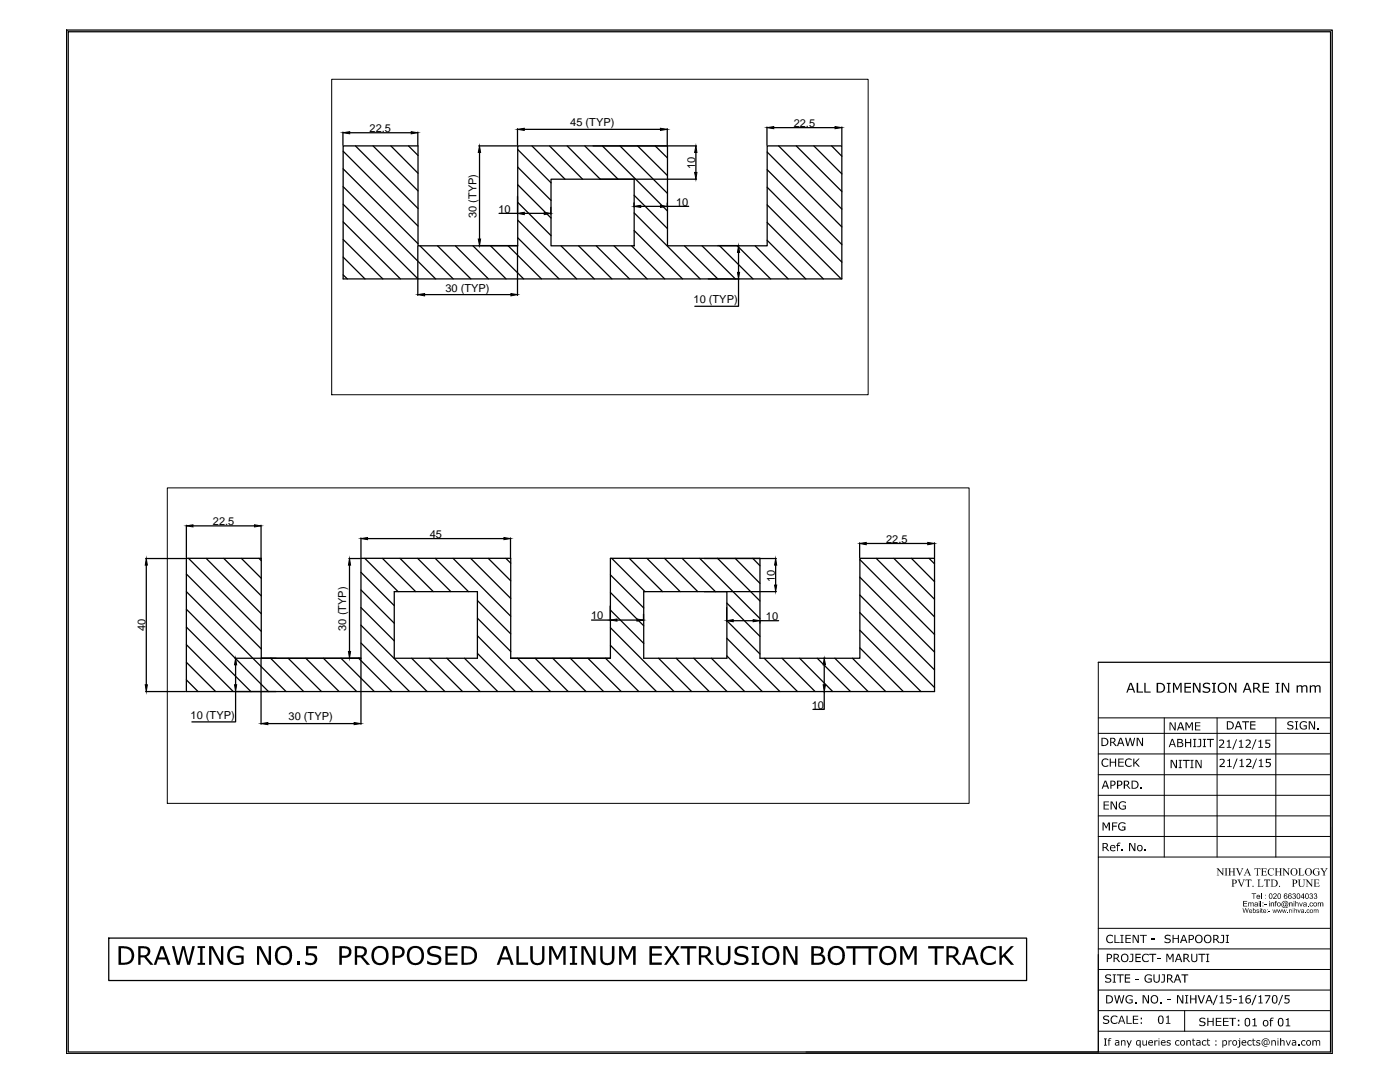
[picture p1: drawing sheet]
<svg xmlns="http://www.w3.org/2000/svg" width="279mm" height="216mm" viewBox="0 0 279 216" stroke-linecap="round" stroke-linejoin="round" font-family="sans-serif">
<defs><g id="words">
<g font-size="2.2">
<text x="73.8" y="26.3">22.5</text>
<text x="113.8" y="25.2">45 (TYP)</text>
<text x="158.4" y="25.3">22.5</text>
<text x="138.7" y="33.7" transform="rotate(-90 138.7 33.7)">10</text>
<text x="134.9" y="41">10</text>
<text x="95.1" y="43.5" transform="rotate(-90 95.1 43.5)">30 (TYP)</text>
<text x="99.5" y="42.4">10</text>
<text x="88.9" y="58.2">30 (TYP)</text>
<text x="138.4" y="60.5">10 (TYP)</text>
<text x="42.5" y="104.8">22.5</text>
<text x="85.8" y="107.3">45</text>
<text x="176.9" y="108.3">22.5</text>
<text x="154.6" y="116.1" transform="rotate(-90 154.6 116.1)">10</text>
<text x="29" y="125.9" transform="rotate(-90 29 125.9)">40</text>
<text x="69.1" y="125.8" transform="rotate(-90 69.1 125.8)">30 (TYP)</text>
<text x="118" y="123.6">10</text>
<text x="152.9" y="123.7">10</text>
<text x="38" y="143.4">10 (TYP)</text>
<text x="57.6" y="143.7">30 (TYP)</text>
<text x="162" y="141.4">10</text>
</g>
</g></defs>
<!-- layer: 0 -->
<g fill="none" stroke="#000" stroke-width=".25">
<path d="M13.3 6h252.6v204.3h-252.6zM13.6 6.3h251.9v203.6h-251.9zM68.4 26.4v2.6M68.5 29.1h14.9v20h19.9v-20h29.9v20h19.9v-20h14.9v26.6h-99.5zM68.5 37.2l18.4 18.5M68.5 33.7l14.9 14.9M68.5 30.2l14.9 14.9M69.8 26.5h12.3M70.9 29.1l12.5 12.5M74.5 29.1l8.9 9M78 29.1l5.4 5.5M81.5 29.1l1.9 1.9"/>
<path d="M83.4 26.4v2.6M95.5 29.1h7.7M95.7 30.4v17.3M103.3 25.7v3.3M103.3 39.2v3.5M103.3 36.9l6.7 6.6M103.3 33.3l6.7 6.7M103.3 29.8l6.7 6.7M104.6 25.8h27.2M106.2 29.1l6.6 6.7M109.7 29.1l6.6 6.7M110 35.8h16.6v13.3h-16.6z"/>
<path d="M113.2 29.1l6.6 6.7M116.7 29.1l6.6 6.7M118.3 29.1h20.7M119.7 35.8h19.3M120.2 29.1l13 13M123.7 29.1l9.5 9.5M126.6 39l6.6 6.6M127.2 29.1l6 5.9M130.8 29.1l2.4 2.4M133.2 25.7v3.3M138.9 30.4v4M153.1 25.3v3.7"/>
<path d="M153.1 37.4l14.9 14.9M153.1 33.9l14.9 14.9M153.1 30.3l14.9 15M154.4 25.5h12.3M155.4 29.1l12.6 12.6M158.9 29.1l9.1 9.1M162.4 29.1l5.6 5.6M166 29.1l2 2.1M168 25.3v3.7M68.5 54.8l.8 .9M68.5 51.3l4.3 4.4M68.5 47.8l7.9 7.9"/>
<path d="M68.5 44.3l11.4 11.4M68.5 40.8l14.9 14.9M83.4 49.1v9.9M83.8 49.1l6.7 6.6M84.7 58.8h17.3M87.3 49.1l6.7 6.6M90.9 49.1l6.6 6.6M94.4 49.1l6.6 6.6M95.5 49h7.7M97.9 49.1l6.6 6.6M99.6 42.6h3.7M101.4 49.1l6.7 6.6"/>
<path d="M103.3 49.1v9.9M103.3 47.4l8.3 8.3M103.3 43.9l11.8 11.8M103.3 40.4l6.7 6.6M104.6 42.6h4M109.9 41.4v1.3M112 49.1l6.6 6.6M115.5 49.1l6.6 6.6M119 49.1l6.6 6.6M122.5 49.1l6.6 6.6M126.1 49.1l6.6 6.6M126.5 40.5v.8"/>
<path d="M126.6 46l9.6 9.7M126.6 42.5l13.1 13.2M127.9 41.2h3.9M133.2 40.5v.8M133.2 41.2h4.2M136.6 49.1l6.6 6.6M140.1 49.1l6.7 6.6M143.2 49h4.3M143.6 49.1l6.7 6.6M147.1 49.1l6.7 6.6M147.4 55.7v5.4h-8.7M147.4 50.4v3.9"/>
<path d="M150.7 49.1l6.6 6.6M153.1 47.9l7.7 7.8M153.1 44.4l11.2 11.3M153.1 40.9l14.8 14.8M29.1 111.4h7.9M29.2 112.8v23.8M37.2 118.1l19.9 19.9M37.2 114.5l14.9 15M37.2 104.8v6.5M37.6 111.4l14.5 14.6M38.5 104.9h12.3M41.1 111.4l11 11.1"/>
<path d="M44.6 111.4l7.5 7.5M48.2 111.4l3.9 4M51.7 111.4l.4 .5M52.1 104.8v6.5M69.6 111.4h2.3M69.8 112.8v17.2M72 117.7l6.7 6.7M72 114.2l6.7 6.6M72 107.3v4M72.8 111.4l6.6 6.7M73.3 107.5h27.3M76.3 111.4l6.7 6.7"/>
<path d="M78.7 118.1h16.6v13.2h-16.6zM79.8 111.4l6.7 6.7M83.3 111.4l6.7 6.7M86.9 111.4l6.6 6.7M90.4 111.4l11.5 11.6M93.9 111.4l8 8M95.3 119.8l6.6 6.7M97.4 111.4l4.5 4.5M101 111.4l.9 1M101.9 107.3v4M121.8 118.2l6.7 6.7M121.8 114.7l6.7 6.6"/>
<path d="M122.1 111.4l6.6 6.7M125.6 111.4l6.6 6.7M129.1 111.4l6.6 6.7M132.6 111.4l6.7 6.7M136.1 111.4l6.7 6.7M139.6 111.4l12.1 12M140.6 111.4h14.3M143.2 111.4l8.5 8.5M145.1 118.1v13.2h-16.6v-13.2h26.4M146.7 111.4l5 5M150.2 111.4l1.5 1.5M154.8 112.8v3.9"/>
<path d="M171.6 108.3v3M171.6 118.7l14.9 15M171.6 115.2l14.9 14.9M171.6 111.7l14.9 14.9M172.9 108.4h12.3M174.9 111.4l11.6 11.7M178.4 111.4l8.1 8.2M181.9 111.4l4.6 4.7M185.4 111.4l1.1 1.1M186.5 108.3v3M29.1 138h7.9M37.2 135.7l2.3 2.3"/>
<path d="M37.2 132.2l5.8 5.8M37.2 128.6l9.4 9.4M37.2 125.1l12.9 12.9M37.2 121.6l16.4 16.4M46.9 131.3h25.1M47 138v6h-8.7M47 132.7v3.9M52.1 131.5v13M54 131.3l6.6 6.7M57.5 131.3l6.7 6.7M61 131.3l6.7 6.7M64.5 131.3l6.7 6.7"/>
<path d="M68.1 131.3l6.6 6.7M71.6 131.3l6.6 6.7M72 131.3h-19.9v-19.9h-14.9v26.6h149.3v-26.6h-14.9v19.9h-19.9v-19.9h-29.9v19.9h-19.9M72 128.3l9.7 9.7M72 124.7l13.2 13.3M72 121.2l6.7 6.7M72 131.3v-19.9h29.9v19.9M72 131.5v13M82.2 131.3l6.6 6.7M85.7 131.3l6.6 6.7M89.2 131.3l6.6 6.7M92.7 131.3l6.6 6.7"/>
<path d="M95.3 130.4l7.6 7.6M95.3 126.9l11.1 11.1M95.3 123.3l6.6 6.7M101.9 131.3h19.9M103.3 131.3l6.6 6.7M106.8 131.3l6.6 6.7M110.3 131.3l6.7 6.7M113.8 131.3l6.7 6.7M117.3 131.3l6.7 6.7M118.1 123.7h3.7M120.8 131.3l6.7 6.7M121.8 120.9v3"/>
<path d="M121.8 128.8l9.2 9.2M121.8 125.3l12.7 12.7M121.8 121.7l6.7 6.7M123.1 123.7h4M128.4 122.5v1.4M131.4 131.3l6.6 6.7M134.9 131.3l6.6 6.7M138.5 131.3l6.6 6.7M142 131.3l6.6 6.7M145.1 130.9l7 7.1M145.1 127.4l10.5 10.6M145.1 123.9l6.6 6.6"/>
<path d="M145.1 120.3l6.6 6.7M146.3 123.9h4M151.7 123.9h3.7M152.5 131.3l6.7 6.7M156.1 131.3l6.6 6.7M159.6 131.3l6.6 6.7M163.1 131.3l6.6 6.7M164.4 131.3h.3M164.5 138v3.5h-2.3M164.5 132.7v3.9M166.6 131.3l6.7 6.7M170.1 131.3l6.7 6.7"/>
<path d="M171.6 129.3l8.7 8.7M171.6 125.8l12.2 12.2M171.6 122.2l14.9 15M219.2 132.2h46.3M53.5 144.4h17.2M21.7 187.2h183.2v8.5h-183.2z"/>
</g>
<g fill="none" stroke="#000" stroke-width=".2">
<path d="M66.2 15.8h107.1v63h-107.1zM33.4 97.4h160v62.9h-160zM219.2 132.2v38.8M219.2 158.7h46.3M219.2 154.6h46.3M219.2 150.4h46.3M219.2 146.3h46.3M219.2 143.2h46.3M232.4 143.2v27.8M242.9 143.2v27.8M254.6 143.2v27.8M219.2 162.8h46.3"/>
<path d="M219.2 166.9h46.3M265.5 171h-46.3v38.9M265.5 164.9v45M219.2 197.6h46.3M219.2 193.4h46.3M219.2 189.3h46.3M219.2 185.2h46.3M219.2 190.4v19.5M160.9 209.9h58.3M219.2 201.7h46.3M219.2 205.8h46.3M236.4 201.7v4.1"/>
</g>
<g fill="#000">
<path d="M226.9 136.3h.2v1.7h1v.2h-1.2zM228.4 136.3h.2v1.7h1v.2h-1.2zM232.9 136.3h.7v.2h-.2v1.5h.2v.2h-.7v-.2h.2v-1.5h-.2zM234.1 136.3h.3l.6 1.1 .5-1.1h.3v1.9h-.2v-1.7l-.6 1.2h-.1l-.6-1.2v1.7h-.2zM236.4 136.3h1.3v.2h-1.1v.5h1.1v.3h-1.1v.7h1.1v.2h-1.3zM238.1 136.3h.4l.8 1.6v-1.6h.3v1.9h-.3l-1-1.7v1.7h-.2zM240.2 136.4l.4-.2 .9 .1v.4l-.6-.3-.4 .1a.3 .3 0 0 0-.2 .4 .3 .3 0 0 0 .4 .2l.8 .2v.7l-.4 .2-1.1-.1v-.3l.6 .2h.4a.34 .34 0 0 0 .3-.5 .34 .34 0 0 0-.5-.1l-.4-.1a.52 .52 0 0 1-.2-.9zM241.9 136.3h.8v.2h-.3v1.5h.3v.2h-.8v-.2h.2v-1.5h-.2zM245.3 136.3h.3l.9 1.6v-1.6h.2v1.9h-.2l-1-1.7v1.7h-.2zM252 136.3h1.3v.2h-1v.5h1v.3h-1v.7h1v.2h-1.3zM254.6 136.3h.7v.2h-.2v1.5h.2v.2h-.7v-.2h.2v-1.5h-.2zM255.8 136.3h.4l.9 1.6v-1.6h.2v1.9h-.3l-.9-1.7v1.7h-.3z"/>
<path d="M258.8 136.8h.2l.1 .1 .2-.2h.4a.34 .34 0 0 0 .6 0h.4l.2 .2v1.3h-.2v-.8a.36 .36 0 0 0-.3-.5 .36 .36 0 0 0-.4 .4v.9h-.3v-.8a.37 .37 0 0 0-.2-.5 .37 .37 0 0 0-.5 .2v1.1h-.2zM261.4 136.8h.2l.1 .1 .6-.2 .2 .2 .4-.2 .5 .1 .2 .2v1.2h-.3v-.8a.38 .38 0 0 0-.2-.5 .38 .38 0 0 0-.5 .2v1.1h-.2v-.9a.39 .39 0 0 0-.3-.4 .39 .39 0 0 0-.5 .2v1.1h-.2zM220 151.5l.5-.2 .7 .2v.3l-.4-.3h-.4l-.4 .6 .3 .7 .4 .1 .5-.3v.3l-.8 .1-.5-.3-.1-.7zM221.5 151.4h.2v.6h.8v-.6h.2v1.6h-.2v-.8h-.8v.8h-.2zM223.2 151.4h1.1v.1h-.9v.5h.9v.2h-.9v.6h.9v.2h-1.1zM224.6 151.7l.5-.4 .7 .2v.3l-.5-.3-.3 .1-.3 .4v.4l.3 .4 .4 .1 .4-.3v.3l-.7 .1-.4-.1-.2-.7zM224.5 147.2h.3l.3 1.4 .4-1.4h.2l.3 1.4 .3-1.4h.3l-.5 1.7h-.2l-.4-1.4-.3 1.4h-.3zM226.2 151.4h.2v.8l.8-.8h.2l-.7 .7 .8 .9h-.3l-.6-.7-.2 .1v.6h-.2zM227.7 157.1h.2v.3h-.2zM226.9 147.2h.3l.7 1.3v-1.3h.2v1.7h-.2l-.8-1.5v1.5h-.2zM233.4 144.1h.3l.7 1.3v-1.3h.2v1.6h-.2l-.8-1.4v1.4h-.2zM233.6 151.6h.4l.7 1.4v-1.4h.2v1.7h-.3l-.8-1.5v1.5h-.2z"/>
<path d="M235.2 151.6h.7v.2h-.2v1.3h.2v.2h-.7v-.2h.2v-1.3h-.2zM236 151.6h1.4v.2h-.6v1.5h-.2v-1.5h-.6zM236.5 147.4h.2v.7h.8v-.7h.2v1.7h-.2v-.8h-.8v.8h-.2zM236.6 144.1h.3l.4 .9 .5-.9h.3v1.6h-.2v-1.4l-.5 1h-.1l-.5-1v1.4h-.2zM237.6 151.6h.6v.2h-.2v1.3h.2v.2h-.6v-.2h.2v-1.3h-.2zM238.1 147.4h.6v.2h-.2v1.3h.2v.2h-.6v-.2h.2v-1.3h-.2zM238.5 144.1h1.1v.2h-.9v.5h.9v.1h-.9v.7h.9v.1h-1.1zM239.2 147.4h.5v1.4l-.2 .3h-.5v-.2a.3 .3 0 0 0 .4 0 .3 .3 0 0 0 .1-.3v-1h-.3zM238.6 151.6h.3l.7 1.4v-1.4h.2v1.7h-.2l-.8-1.5v1.5h-.2zM240.1 147.4h.6v.2h-.2v1.3h.2v.2h-.6v-.2h.2v-1.3h-.2zM240.9 147.4h1.4v.2h-.6v1.5h-.2v-1.5h-.6zM243.3 147.6h.7l.3 .2-.1 .5-.7 .7h.9v.2h-1.1v-.2l.7-.7a.39 .39 0 0 0-.1-.6 .39 .39 0 0 0-.6 .2z"/>
<path d="M243.4 151.5l.7-.1 .2 .1v.7l-.7 .7h.9v.2h-1.1v-.3l.7-.7 .1-.3a.48 .48 0 0 0-.8-.1zM244.8 147.8l.6-.2v1.4h.3v.2h-.9v-.2h.4v-1h-.4zM244.9 151.7l.6-.3v1.5h.3v.2h-.9v-.2h.4v-1.1h-.4zM246.7 147.5h.2l-.8 2h-.2zM246.8 151.4h.2l-.8 2h-.2zM247.3 147.8l.5-.2v1.4h.3v.2h-.8v-.2h.3v-1h-.3zM247.4 151.7l.5-.3v1.5h.4v.2h-.9v-.2h.3v-1.1h-.3zM247.9 143.9h1.4v.2h-.6v1.5h-.2v-1.5h-.6zM248.6 147.6h.6l.3 .1 .1 .4-.1 .3-.7 .6h.9v.2h-1.1v-.2l.7-.7a.39 .39 0 0 0-.2-.5 .39 .39 0 0 0-.5 .1zM248.7 151.5l.7-.1 .2 .1 .1 .5-.1 .3-.7 .6h.9v.2h-1.1v-.3l.7-.7a.36 .36 0 0 0 0-.5 .36 .36 0 0 0-.6 .1h-.1zM249.5 143.9h1.1v.2h-.9v.5h.9v.2h-.9v.6h.9v.2h-1.1zM250.6 147.5h.2l-.8 2h-.2z"/>
<path d="M250.7 151.4h.2l-.8 2h-.2zM251.1 147.8l.6-.2v1.4h.3v.2h-.9v-.2h.4v-1h-.4zM251.2 151.7l.6-.3v1.5h.3v.2h-.9v-.2h.4v-1.1h-.4zM252.5 147.6h1v.2h-.7v.4l.6 .1 .1 .2v.4l-.4 .4-.6-.1v-.3l.5 .2 .3-.3a.46 .46 0 0 0-.3-.4 .46 .46 0 0 0-.5 0zM252.6 151.4h1v.2h-.8v.4l.7 .2 .1 .4-.3 .5-.7-.1v-.2l.2 .1 .5-.1a.41 .41 0 0 0-.1-.5 .41 .41 0 0 0-.5 0zM256.9 144.1l.7-.2 .5 .1v.3l-.7-.2a.3 .3 0 0 0-.3 .4 .3 .3 0 0 0 .5 .1l.5 .3-.1 .5-.2 .2-.9-.2v-.2l.7 .2a.3 .3 0 0 0 .3-.4 .3 .3 0 0 0-.4-.1l-.6-.3zM258.4 143.9h.7v.2h-.2v1.3h.2v.2h-.7v-.2h.2v-1.3h-.2zM259.5 144.2l.6-.3 .7 .1v.3l-.4-.2h-.5l-.3 .3v.5l.2 .4 .6 .1 .2-.1v-.4h-.4v-.2h.6v.7l-.3 .2-.8-.1-.3-.5zM261.2 143.9h.3l.7 1.4v-1.4h.3v1.7h-.3l-.8-1.5v1.5h-.2zM262.9 145.2h.3v.4h-.3zM220.2 159.9h1.1v.2h-.8v.5h.8v.1h-.8v.7h.8v.1h-1.1zM220 164.1h.3l.5 .9 .4-.9h.3v1.6h-.2v-1.4l-.5 1h-.1l-.5-1v1.4h-.2z"/>
<path d="M221.6 159.9h.4l.7 1.3v-1.3h.2v1.6h-.3l-.7-1.4v1.4h-.3zM221.9 164.1h1.1v.2h-.8v.4h.7v.3h-.7v.7h-.3zM223 168.3l.6-.2v.2a.28 .28 0 0 0-.3 0 .28 .28 0 0 0-.2 .3h.4v.2h-.4v1h-.1v-1h-.2v-.2h.2zM223.8 169.5h.3v.3h-.3zM223.3 164.4l.5-.3 .8 .1v.3l-.8-.3-.4 .4v.6l.2 .3 .4 .1 .4-.1v-.4h-.5v-.2h.7v.7l-.8 .2-.5-.2-.2-.5zM223.4 160.2l.5-.3 .8 .1v.3l-.5-.3-.4 .1-.3 .5 .1 .6 .5 .2 .4-.1v-.4h-.4v-.2h.6v.7l-.4 .2-.8-.2-.2-.4zM225.3 168.2h.4l.7 1.3v-1.3h.2v1.6h-.3l-.8-1.4v1.4h-.2zM228.4 169.5h.3v.3h-.3zM242.8 173.3h.3l.9 1v-1h-.2h.5h-.2v1.4l-1-1.1v.9l.2 .2h-.5l.2-.1v-1.2zM244.4 173.3h.6l-.2 .1v1.2l.2 .1h-.6l.2-.1v-1.3zM245.1 173.3h.6h-.2v.6h.7v-.6h-.3h.7l-.2 .1v1.2l.2 .1h-.7l.3-.1v-.6h-.7v.6l.2 .1h-.6l.2-.1v-1.2zM246.6 173.3h.6l-.2 .1 .5 1 .3-.9-.1-.2h.4l-.7 1.4-.6-1.3z"/>
<path d="M247 175.5h.5l-.1 .3 .4 .8 .4-.9-.2-.2h.4l-.6 1.5zM248.6 175.5h1.2v.3l-.2-.2h-.4v1.3h.3h-.7h.2v-1.3h-.3l-.1 .2zM249.8 178.3h.9v.1h-.4v1h-.1v-1h-.4zM250.3 173.3h1.2v.3l-.2-.3h-.3v1.2l.2 .2h-.6l.3-.2v-1.2l-.4 .1-.2 .2zM251.7 178.3h.1v1.1h-.1zM251.7 173.3h1.1v.3l-.2-.3h-.6v.6h.5l.1-.2v.5l-.1-.2h-.5v.6h.6l.2-.3v.4h-1.1l.1-.1v-1.3zM250.9 175.5h.7l-.3 .2v1.1l.6 .1 .3-.3-.2 .3h-1.1l.2-.2v-.9zM252.3 175.5h1.1l.1 .3-.2-.2h-.3v1.3h.2h-.7h.3v-1.3h-.4l-.1 .2zM253.1 173.6l.4-.3h.6l.1-.1v.5l-.3-.4-.5 .1-.2 .7 .4 .5h.4l.3-.2-.4 .3h-.6l-.3-.4zM254.4 173.3h.6l-.2 .1v.5h.7v-.5l-.2-.1h.5h-.1v1.3l.1 .1h-.5l.2-.1v-.6h-.7v.6l.2 .1h-.6l.2-.1v-1.3zM254.2 178.3h.4l.1 .1v.4l-.5 .4h.6v.2h-.7l.4-.6a.21 .21 0 0 0 .2-.2 .21 .21 0 0 0-.3-.2 .21 .21 0 0 0-.2 .2h-.1zM255.9 173.3h.4l.9 1v-.9l-.3-.1h.6h-.3v1.4l-.9-1.1v1l.1 .1h-.4l.1-.1v-1.2z"/>
<path d="M258 178.3h.5l.1 .3-.2 .2 .2 .1v.3l-.3 .2-.3-.1-.1-.2h.1a.22 .22 0 0 0 .3 .2 .22 .22 0 0 0 .2-.3 .22 .22 0 0 0-.3-.2v-.1a.18 .18 0 0 0 .2-.1 .18 .18 0 0 0-.1-.2 .18 .18 0 0 0-.2 .1h-.2zM259 175.5h.6l-.2 .1v1a.41 .41 0 0 0 .6 .3 .41 .41 0 0 0 .2-.6v-.7l-.2-.1h.5l-.2 .2v1.1l-.3 .2-.6-.1-.2-.3v-1zM259.1 173.3h.6l-.2 .1v1.2h.5l.3-.3-.1 .4h-1.1l.2-.1v-1.3zM260.5 175.5h.4l.9 1.1v-1l-.2-.1h.5l-.2 .1v1.4l-1-1.2v1.1h.2h-.5l.2-.1v-1.1zM261.4 178.3h.4a.24 .24 0 0 1 .2 .2 .24 .24 0 0 1-.1 .3l.1 .1a.35 .35 0 0 1-.3 .4 .35 .35 0 0 1-.4-.2h.2a.21 .21 0 0 0 .2 .1 .21 .21 0 0 0 .2-.2 .21 .21 0 0 0-.3-.2v-.1a.18 .18 0 0 0 .2-.1 .18 .18 0 0 0-.1-.2 .18 .18 0 0 0-.2 .1h-.1zM262.2 178.4l.1-.1a.3 .3 0 0 1 .5 0 .3 .3 0 0 1-.1 .5l.2 .3-.1 .2-.2 .1a.2 .2 0 0 1-.3-.1 .2 .2 0 0 1 0-.2 .21 .21 0 0 0 .3 .1 .21 .21 0 0 0 .1-.2 .21 .21 0 0 0-.2-.2v-.1a.18 .18 0 0 0 .2-.1 .18 .18 0 0 0-.2-.2 .18 .18 0 0 0-.2 .1h-.1zM262.2 175.5h1.1v.3l-.3-.2h-.5v.6h.5l.1-.2v.5l-.2-.3h-.4v.6l.6 .1 .3-.3-.1 .3h-1.1h.1v-1.3zM262.2 173.4l.5-.2 .4 .1 .1-.1 .1 .5-.4-.4-.5 .1-.2 .3v.5l.3 .4 .4 .1 .2-.1v-.5l-.2-.2h.5l-.1 .1v.6l-.6 .1-.6-.3-.1-.6zM263.5 173.3h.6l-.2 .1 .4 .6 .4-.6-.2-.1h.5l-.6 .8v.5l.1 .1h-.6l.2-.1v-.5zM34.3 188.8h.5l.8 3.1 .8-3.1h.5l.7 3.1 .8-3.1h.5l-1 3.7h-.5l-.8-3.1-.8 3.1h-.5zM39.4 188.8h1.5v.4h-.5v2.9h.5v.4h-1.5v-.4h.5v-2.9h-.5zM41.7 188.8h.8l1.6 3v-3h.5v3.7h-.6l-1.8-3.3v3.3h-.5z"/>
<path d="M45.7 189.3l.5-.3 .7-.2h1l.7 .3v.5l-1.1-.4-1 .1-.5 .5-.2 .7 .2 1 .4 .4 .5 .2h.8l.5-.1v-.9h-1.1v-.4h1.5v1.6l-.9 .3h-.9l-1-.5-.3-.5-.2-.7 .1-.9zM51.3 188.8h.8l1.5 3v-3h.5v3.7h-.6l-1.8-3.3v3.3h-.4zM59.2 191.8h.6v.7h-.6zM61.1 188.8h2.2v.5h-1.8v.9l1.2 .1 .3 .2 .3 .5-.1 .8-.6 .7-.8 .1-.9-.3v-.5l.7 .3h.7l.3-.2 .2-.4-.1-.5-.4-.3h-1.2zM85.4 189.3l.7-.5h1l.9 .2v.6l-1.1-.4-.8 .1a.57 .57 0 0 0-.3 .7 .57 .57 0 0 0 .7 .4l.8 .1 .7 .4 .1 .7-.2 .5-.9 .5-1.1-.1-.7-.2v-.6l1.1 .4h.6l.4-.1a.6 .6 0 0 0 .2-.8 .6 .6 0 0 0-.7-.3l-.8-.1-.5-.3-.3-.6zM88.9 188.8h2.4v.5h-1.9v1h1.9v.4h-1.9v1.4h1.9v.4h-2.4zM103.1 188.8h.4v3.3h1.9v.4h-2.3zM105.8 188.8h.5l.1 2.9 .3 .4 .5 .1 .6-.1 .3-.4 .1-2.9h.5v2.7l-.2 .4-.4 .5-.4 .2h-.9l-.5-.3-.3-.4-.2-.7zM109.6 188.8h.7l1 2.1 .9-2.1h.7v3.7h-.5v-3.2l-1 2.2h-.3l-1-2.2v3.2h-.5zM113.7 188.8h1.5v.4h-.5v2.9h.5v.4h-1.5v-.4h.5v-2.9h-.5zM116 188.8h.8l1.6 3v-3h.5v3.7h-.7l-1.7-3.3v3.3h-.5zM119.8 188.8h.5v2.9l.4 .4 .4 .1 .6-.1 .4-.5v-2.8h.5v2.8l-.2 .5-.4 .3-.7 .2h-.5l-.5-.2-.3-.4-.2-.5z"/>
<path d="M123.6 188.8h.6l1 2.1 1-2.1h.7v3.7h-.5v-3.2l-1.1 2.2h-.3l-1-2.2v3.2h-.4zM129.6 188.8h2.5v.5h-2v1h2v.4h-2v1.4h2v.4h-2.5zM132.5 188.8h.6l1 1.5 1-1.5h.6l-1.3 1.9 1.3 1.8h-.6l-1-1.5-1.1 1.5h-.5l1.3-1.8zM135.8 188.8h3.2v.5h-1.3v3.2h-.6v-3.2h-1.3zM142.9 188.8h.5l.1 2.9 .3 .4 .5 .1 .6-.1 .3-.5 .1-2.8h.5l-.1 2.7-.2 .6-.3 .3-.7 .2h-.6l-.4-.2-.4-.4-.2-.5zM146.8 189.2l.8-.4h.8l.9 .2v.6l-1-.4h-.8l-.4 .4a.61 .61 0 0 0 .2 .6 .61 .61 0 0 0 .6 .2l1.3 .4 .2 .4v.5l-.2 .4-.4 .3-.5 .2-1.1-.1-.7-.2v-.6l1.1 .4h.9l.4-.4a.86 .86 0 0 0-1.1-.8l-.6-.2-.5-.3-.1-.8zM150 188.8h1.5v.4h-.5v2.9h.5v.4h-1.5v-.4h.5v-2.9h-.5zM156.3 188.8h.8l1.6 3v-3h.5v3.7h-.7l-1.7-3.3v3.3h-.5zM168.9 188.8h3.1v.5h-1.3v3.2h-.5v-3.2h-1.3zM172 188.8h3.2v.5h-1.4v3.2h-.5v-3.2h-1.3zM179.6 188.8h.7l1 2.1 1-2.1h.7v3.7h-.5v-3.2l-1.1 2.2h-.3l-1-2.2v3.2h-.5zM185.2 188.8h3.2v.5h-1.3v3.2h-.6v-3.2h-1.3z"/>
<path d="M196.1 189.3l1.1-.5h.7l.8 .3v.5l-.9-.4-1 .1-.4 .4-.2 .5v.9l.4 .7 .6 .3h.6l.9-.4v.6l-.8 .3h-.9l-.5-.3-.5-.3-.3-.7v-.7l.1-.7zM199.5 188.8h.4v1.9l1.8-1.9h.6l-1.6 1.7 1.7 2h-.7l-1.4-1.6-.4 .3v1.3h-.4zM220.7 194.5l.2-.1 .8 .1v.3l-.4-.2h-.4a.26 .26 0 0 0-.1 .4 .26 .26 0 0 0 .3 .1l.7 .3-.1 .5-.3 .2-.9-.1v-.3l.5 .2h.3a.23 .23 0 0 0 .3-.3 .23 .23 0 0 0-.3-.2l-.7-.3zM221 186.7l.4-.2 .7 .1v.3l-.3-.2h-.5l-.3 .6 .2 .6 .4 .1 .5-.2v.3l-.8 .1-.4-.3-.1-.8zM222.1 194.4h.6v.2h-.2v1.3h.2v.2h-.6v-.2h.2v-1.3h-.2zM222.4 186.5h.2v1.5h.9v.2h-1.1zM223.6 186.5h.6v.2h-.2v1.3h.2v.2h-.6v-.2h.2v-1.3h-.2zM222.9 194.4h1.4v.2h-.6v1.5h-.2v-1.5h-.6zM222.4 198.6h.2l.3 1.3 .4-1.3h.2l.3 1.4 .4-1.4h.2l-.4 1.6h-.3l-.3-1.3-.4 1.3h-.2zM224.5 194.4h1v.2h-.8v.5h.8v.2h-.8v.6h.8v.2h-1zM224.6 186.5h1.1v.2h-.9v.5h.9v.2h-.9v.6h.9v.2h-1.1zM225.6 190.3h.6v1.3l-.3 .4h-.5v-.2a.33 .33 0 0 0 .4 0 .33 .33 0 0 0 .2-.3v-1h-.4z"/>
<path d="M226 186.5h.4l.7 1.4v-1.4h.2v1.7h-.3l-.8-1.5v1.5h-.2zM226.6 195.3h.7v.1h-.7zM226.6 190.3h1.1v.2h-.9v.5h.9v.2h-.9v.6h.9v.2h-1.1zM227.5 186.5h1.4v.2h-.6v1.5h-.2v-1.5h-.6zM228.1 190.5l.6-.2 .6 .1v.3l-.4-.2h-.4l-.3 .2-.1 .3 .1 .5 .2 .2 .5 .1 .4-.2v.2l-.9 .2-.3-.2-.2-.4zM228.5 194.8l.4-.4 1 .1v.3l-.5-.2h-.4l-.4 .4v.5l.5 .4 .5-.1v-.4h-.4v-.2h.7v.7l-.6 .2-.6-.2-.3-.6zM229.8 187.4h.7v.2h-.7zM229.3 190.3h1.4v.2h-.5v1.5h-.3v-1.5h-.6zM230.2 194.4h.2v1.3l.3 .2a.4 .4 0 0 0 .6-.5v-1h.2l-.1 1.5-.5 .2-.5-.1-.2-.4zM230.9 191.2h.7v.1h-.7zM231.9 194.4h.6v1.3l-.3 .4h-.5l.1-.2a.32 .32 0 0 0 .5-.3v-1h-.4zM232.6 186.6l.9-.1 .1 .1v.3l-.7-.2a.28 .28 0 0 0-.2 .4 .28 .28 0 0 0 .4 .1l.4 .2 .2 .4-.5 .4-.8-.1v-.3l.6 .2a.31 .31 0 0 0 .5-.2 .31 .31 0 0 0-.5-.3l-.3-.1a.46 .46 0 0 1-.1-.8z"/>
<path d="M233 199.4h.7v.2h-.7zM232.8 190.3h.3l.4 .9 .4-.9h.3v1.7h-.2v-1.4l-.5 .9h-.1l-.5-.9v1.4h-.1zM234 186.5h.2v.7h.9v-.7h.2v1.7h-.2v-.8h-.9v.8h-.2zM235.8 194.4h1.3v.2h-.5v1.5h-.3v-1.5h-.5zM237.7 190.3h.2v1.1a.4 .4 0 0 0 .5 .4 .4 .4 0 0 0 .3-.5v-1h.3l-.1 1.4-.3 .3-.6-.1-.3-.3zM239 198.6h.3l.5 1.4 .5-1.4h.2l-.6 1.6h-.3zM239.2 190.3h1.4v.2h-.6v1.5h-.2v-1.5h-.6zM240.7 190.3h.6v.2h-.2v1.3h.2v.2h-.6v-.2h.2v-1.3h-.2zM242.8 198.5h.2l-.8 2.1h-.2zM243.7 186.5h.6v1.3l-.3 .4h-.5v-.3l.1 .1a.33 .33 0 0 0 .5-.4v-.9h-.4zM244.6 186.5h.7v.2h-.2v1.3h.2v.2h-.7v-.2h.2v-1.3h-.2zM244.8 198.6h1v.2h-.8v.4l.6 .1 .2 .5-.2 .3-.3 .2-.6-.1v-.3l.6 .2 .3-.3a.49 .49 0 0 0-.8-.4z"/>
<path d="M246.1 199.4h.7v.2h-.7zM248.1 179.8h.8v.1h-.6v.3h.6v.2h-.6v.3h.6v.2h-.8zM248 181.2h.1l.2 .8 .2-.8h.2l.2 .8 .2-.8h.1l-.3 .9h-.1l-.2-.8-.2 .8h-.2zM249.1 180.1l.1 .1 .1-.1h.5a.25 .25 0 0 1 .2 0 .25 .25 0 0 1 .2 .2v.6h-.2v-.5a.17 .17 0 0 0-.1-.2 .17 .17 0 0 0-.2 .2v.5h-.1v-.5a.17 .17 0 0 0-.2-.2 .17 .17 0 0 0-.2 .2v.5h-.1zM250.8 181.6l.4-.1-.1 .2v-.1h-.2l.1 .2a.24 .24 0 0 1 .2 .3 .24 .24 0 0 1-.4 0l-.1-.1 .3 .1 .2-.2-.4-.1zM250.6 198.5h.2l-.8 2.1h-.2zM251.6 179.8h.1v1.1h-.1zM251.7 181.3h.2v.2h.1l-.1 .1 .1 .6-.3-.1zM252.3 180.4h.4v.1h-.4zM253.2 181.8h.3v.1h-.3zM252.4 198.6h1.1v.2l-.7 1.4h-.3l.9-1.4h-1zM253.6 180.1h.2a.3 .3 0 0 1 .3 0 .3 .3 0 0 1 .2 .3v.5h-.2v-.5a.19 .19 0 0 0-.2-.2 .19 .19 0 0 0-.1 .3v.4h-.2z"/>
<path d="M253.9 181.5h.2l.1 .5 .2-.5 .2 .5 .1-.5h.2l-.2 .6h-.2l-.1-.5-.1 .5h-.1zM254.5 179.9l.3-.1-.2 .1v.2h.2v.1h-.2v.7h-.1v-.7h-.1zM254.9 181.5h.1l.2 .5 .1-.5h.1l.2 .5 .1-.5h.1l-.2 .6h-.1l-.2-.5-.1 .5h-.1zM255.8 181.5h.2l.1 .5 .2-.5h.1l.1 .5 .3-.5-.2 .6h-.2l-.1-.5-.1 .5h-.1zM255.8 198.5h.3l-.8 2.1h-.2zM256.9 182l.1 .1zM257.2 181.5l.2 .1a.22 .22 0 0 1 .2-.1 .22 .22 0 0 1 .2 .2v.4l-.1-.3a.18 .18 0 0 0-.2-.3 .18 .18 0 0 0-.1 .3v.3h-.2zM257.3 180.1h.2a.3 .3 0 0 1 .3 0 .3 .3 0 0 1 .2 .3v.5h-.2v-.5a.19 .19 0 0 0-.2-.2 .19 .19 0 0 0-.1 .3v.4h-.2zM256.4 198.6h1v.2h-.8v.4h.4a.58 .58 0 0 1 .2 .9 .58 .58 0 0 1-.8 .1l-.1-.3 .3 .2a.39 .39 0 0 0 .6-.4 .39 .39 0 0 0-.7-.3h-.1zM258.3 181.2l.1 .3a.25 .25 0 0 1 .3 0 .25 .25 0 0 1 .2 .2v.4h-.2v-.5h-.2l-.2 .5zM258.5 179.8h.1l.1 .3a.28 .28 0 0 1 .3 0 .28 .28 0 0 1 .2 .3v.5h-.2v-.5a.2 .2 0 0 0-.2-.2 .2 .2 0 0 0-.2 .3v.4h-.1zM258.9 181.5h.2l.2 .5 .1-.5h.2l-.3 .6h-.1z"/>
<path d="M259.3 180.1h.1l.2 .6 .3-.6h.1l-.3 .8h-.1zM260.5 182l.1 .1zM261 180.7h.1v.2h-.1zM260.8 181.6a.31 .31 0 0 1 .3-.1 .31 .31 0 0 1 .3 .2h-.2a.2 .2 0 0 0-.3 0 .2 .2 0 0 0 0 .3 .2 .2 0 0 0 .3 0l.2-.1-.2 .2h-.3zM261.4 180.2l.5-.1 .1 .1-.1 .1a.24 .24 0 0 0-.3 0 .24 .24 0 0 0 0 .3 .24 .24 0 0 0 .3 0h.1v.1l-.1 .2-.5-.2zM262.2 181.5l.5 .1a.24 .24 0 0 1 .3-.1 .24 .24 0 0 1 .1 .2v.4h-.1l-.1-.5h-.2v.5h-.1v-.5h-.2l-.2 .5zM263 180.1l.1 .1 .4-.1 .1 .1a.27 .27 0 0 1 .3-.1 .27 .27 0 0 1 .2 .2v.6h-.2v-.5a.16 .16 0 0 0-.1-.2 .16 .16 0 0 0-.2 .2v.5h-.1v-.5a.16 .16 0 0 0-.2-.2 .16 .16 0 0 0-.1 .2l-.1 .5h-.1zM220.3 207.2h.6v.2h-.2v1.1h.2v.1h-.6v-.1h.2v-1.1h-.2zM220.2 202.9l.3-.3h.5l.3 .1v.3l-.5-.2a.32 .32 0 0 0-.4 .4 .32 .32 0 0 0 .5 .2l.5 .3-.1 .5-.4 .1-.8-.1v-.3l.4 .2h.5l.2-.2-.1-.2-.8-.2-.1-.2zM221.3 207.2h.5v.1a.24 .24 0 0 0-.3 0 .24 .24 0 0 0-.1 .3h.3v.1h-.3v.9h-.2v-.9l-.1-.1h.1zM221.8 202.9l.4-.3 .8 .2v.2l-.4-.2h-.4l-.3 .5 .2 .7 .6 .1 .3-.2v.3l-.7 .1-.5-.3-.2-.3zM223.7 207.6l.3 .1 .4-.2 .2 .2v.9h-.2v-.6a.3 .3 0 0 0-.2-.3 .3 .3 0 0 0-.3 .1v.8h-.2z"/>
<path d="M224.8 202.7h.2v1.4h.9v.2h-1.1zM224.8 207.6h.2l.4 .8 .3-.8h.2l-.7 1.4h-.1l.1-.4zM224.7 198.9l.5-.3 .8 .1v.3l-.4-.3-.4 .1-.4 .4 .1 .6 .3 .3 .6-.1v-.4h-.4v-.2h.6v.7l-.7 .2-.5-.2-.2-.5zM226.5 199.9h.3v.3h-.3zM226.1 202.7h1v.1h-.8v.5h.8v.2h-.8v.6h.8v.2h-1zM228 207.6h.2v.6a.29 .29 0 0 0 .2 .3 .29 .29 0 0 0 .3-.1v-.8h.2v1h-.2v-.1l-.5 .1-.2-.1zM228 198.6h.4l.7 1.3v-1.3h.2v1.6h-.3l-.8-1.5v1.5h-.2zM230.4 207.6h.2v.1l.4-.1v.2h-.4v.8h-.2zM231.5 199.9h.3v.3h-.3zM232.7 202.9l.5-.3v1.5h.4v.2h-.9v-.2h.3v-1.1h-.3zM232.9 207.7l.5-.2 .2 .1v.2l-.1-.1a.23 .23 0 0 0-.3 0 .23 .23 0 0 0-.1 .3h.2a.37 .37 0 0 1 .2 .6 .37 .37 0 0 1-.6 0l-.1-.2h.2a.22 .22 0 0 0 .4 .2 .22 .22 0 0 0-.1-.4l-.4-.1zM234.6 207.8l.3-.3 .4 .1 .1 .2h-.2a.38 .38 0 0 0-.5 .4 .38 .38 0 0 0 .6 .2l.1 .2h-.2h-.5l-.2-.3z"/>
<path d="M234.9 198.6h.3l.8 1.3v-1.3h.2v1.6h-.3l-.8-1.5v1.5h-.2zM236.5 198.6h.6v.1h-.2v1.4h.2v.1h-.6v-.1h.2v-1.4h-.2zM236.8 207.6h.3a.35 .35 0 0 1 .4 0 .35 .35 0 0 1 .1 .3v.7h-.1v-.6a.27 .27 0 0 0-.2-.3 .27 .27 0 0 0-.3 .1v.8h-.2zM238 207.2h.2v.4h.3v.1h-.3v.7l.3 .1v.1h-.3l-.2-.1v-.8h-.1zM237.5 198.6h.2v.6h.8v-.6h.3v1.6h-.3v-.8h-.8v.8h-.2zM239.4 203.3l.3-.2h.5h.3v.3l-.6-.2a.3 .3 0 0 0-.3 .4 .3 .3 0 0 0 .4 .2l.6 .2-.1 .5-.3 .3-.9-.2v-.2l.3 .1h.5a.31 .31 0 0 0 .2-.4 .31 .31 0 0 0-.4-.1l-.5-.2zM240 207.7l.2-.2 .5 .1v.2h-.1a.39 .39 0 0 0-.5 .2 .39 .39 0 0 0 .3 .5l.3-.1v.2h-.1h-.4l-.3-.2-.1-.4zM240.9 207.2h.2v.4h.4v.1h-.4l.1 .7 .3 .1a.3 .3 0 0 1-.4 .1 .3 .3 0 0 1-.2-.3v-.6h-.1zM240.9 203.1h.3v.6h.8v-.6h.2v1.6h-.2v-.8h-.8v.8h-.3zM242.6 203.1h1.1v.2h-.8v.4h.8v.2h-.8v.6h.8v.2h-1.1zM243.4 198.8l.6-.2v1.5h.2v.1h-.8v-.1h.3v-1.1h-.3zM244.1 203.1h1.1v.2h-.9v.4h.9v.2h-.9v.6h.9v.2h-1.1z"/>
<path d="M245.2 207.6h.1v.1l.5-.1v.2l-.5 .1v.7h-.1zM245.3 203.1h1.4v.2h-.6v1.4h-.2v-1.4h-.6zM247.3 198.8l.5-.2v1.5h.3v.1h-.8v-.1h.3v-1.1h-.3zM249 207.8l.3-.3 .5 .1v.2h-.2a.39 .39 0 0 0-.5 .2 .39 .39 0 0 0 .4 .5l.3-.1v.2h-.2h-.5l-.2-.4zM250 207.2h.2v.4h.4v.1h-.4v.7l.4 .1a.3 .3 0 0 1-.4 .1 .3 .3 0 0 1-.2-.3v-.6h-.1zM250 203.4l.5-.3v1.5h.4v.2h-.9v-.2h.3v-1.1h-.3zM250.7 207.7l.6-.2 .2 .1v.2h-.1a.22 .22 0 0 0-.3-.1 .22 .22 0 0 0-.1 .3h.1a.36 .36 0 0 1 .4 .5 .36 .36 0 0 1-.6 .1h-.2v-.2l.3 .1a.21 .21 0 0 0 .3 0 .21 .21 0 0 0 0-.3 .21 .21 0 0 0-.3 0l-.3-.2zM251.1 198.8l.6-.2v1.5h.3v.1h-.9v-.1h.4v-1.1h-.4zM253.6 203.2l.6-.1v.2a.3 .3 0 0 0-.4 0 .3 .3 0 0 0-.1 .3h.4v.1h-.4v1.1h-.2v-1.1h-.1v-.1h.1zM253.7 207.6h.8l.1 1h-.1v-.6a.29 .29 0 0 0-.3-.3 .29 .29 0 0 0-.3 .1v.8h-.2zM255.5 207.2h.2v.5l.2-.2 .4 .2 .1 .9h-.2v-.6a.27 .27 0 0 0-.2-.3 .27 .27 0 0 0-.3 .1v.8h-.2zM256.6 203.4l.6-.3v1.5h.3v.2h-.9v-.2h.3v-1.1h-.3z"/>
<path d="M256.6 207.6h.2l.3 .8 .4-.8h.1l-.4 1h-.2zM259.1 208.4h.2v.2h-.2zM259.7 207.8l.3-.3 .5 .1v.2h-.2a.38 .38 0 0 0-.5 .4 .38 .38 0 0 0 .7 .2v.2h-.2h-.5l-.1-.3zM261.9 207.6l.7-.1 .1 .2 .2-.1a.35 .35 0 0 1 .4 0 .35 .35 0 0 1 .2 .3v.7h-.2v-.6a.26 .26 0 0 0-.2-.3 .26 .26 0 0 0-.3 .3v.6h-.2v-.6a.27 .27 0 0 0-.2-.3 .27 .27 0 0 0-.3 .1v.8h-.2z"/>
<path d="M225.5 136.3h.3l.8 1.9h-.3l-.2-.5h-.9l-.2 .5h-.2zM225.7 136.5l-.4 .9h.7z"/>
<path d="M230.8 136.3h1.1l.5 .3 .1 .8-.4 .7-1.3 .1zM231.1 136.5v1.5l.8-.1 .3-.4v-.7l-.3-.2z"/>
<path d="M243.2 136.5l.5-.3h.4l.6 .4 .1 .8-.2 .6-.4 .2h-.6l-.4-.2-.2-.4v-.7zM243.6 136.5l-.3 .5v.7l.3 .3h.5l.4-.4v-.8l-.5-.4z"/>
<path d="M248.7 136.3h.4l.7 1.9h-.3l-.2-.5h-.8l-.2 .5h-.3zM248.9 136.5l-.3 .9h.6z"/>
<path d="M250.1 136.3h.8l.4 .2 .1 .5-.4 .4 .7 .8h-.3l-.7-.8h-.4v.8h-.2zM250.3 136.5v.7h.6l.2-.2a.35 .35 0 0 0 0-.4 .35 .35 0 0 0-.4-.1z"/>
<path d="M219.8 147.2l.9 .1 .4 .3 .1 .5-.2 .5-.4 .2-.8 .1zM220 147.4v1.3l.8-.1 .2-.3-.1-.7-.3-.2z"/>
<path d="M220.5 155.8h.3l.5 1.6h-.2l-.2-.4h-.7l-.1 .4h-.2zM220.6 155.9l-.3 .8h.6z"/>
<path d="M221.6 155.8h.8l.3 .4-.2 .5-.7 .1v.6h-.2zM221.8 155.9v.7h.2a.34 .34 0 0 0 .4-.3 .34 .34 0 0 0-.4-.4z"/>
<path d="M221.6 147.2h.7l.3 .2v.5l-.3 .3 .6 .7h-.3l-.5-.7h-.3v.7h-.2zM221.8 147.4v.6h.4a.31 .31 0 0 0 .2-.4 .31 .31 0 0 0-.4-.2z"/>
<path d="M222.9 155.8h.9l.2 .4-.2 .5-.6 .1v.6h-.3zM223.2 155.9v.7h.1a.34 .34 0 0 0 .5-.3 .34 .34 0 0 0-.4-.4z"/>
<path d="M223.5 147.2h.3l.6 1.7h-.2l-.2-.5h-.7l-.1 .5h-.3zM223.7 147.4l-.3 .8h.5z"/>
<path d="M224.3 155.8h.7l.3 .2v.4l-.3 .3 .6 .7h-.2l-.6-.7h-.3v.7h-.2zM224.5 155.9v.7l.6-.2a.33 .33 0 0 0-.3-.5z"/>
<path d="M225.8 155.8h.8l.5 .2 .1 .7-.2 .5-.4 .2h-.8zM226 155.9v1.3l.8-.1 .2-.5-.1-.4-.3-.2z"/>
<path d="M233.8 147.4h.3l.6 1.7h-.2l-.2-.5h-.7l-.1 .5h-.3zM234 147.6l-.3 .8h.6z"/>
<path d="M234.9 147.4h.7l.4 .2v.3l-.2 .3 .3 .1 .1 .4-.2 .3-1.1 .1zM235.1 147.6v.5h.4a.25 .25 0 0 0 .3-.3 .25 .25 0 0 0-.4-.2zM235.1 148.3v.6h.4a.32 .32 0 0 0 .5-.4 .32 .32 0 0 0-.5-.2z"/>
<path d="M235.5 144.1h.3l.6 1.6h-.3l-.1-.4h-.7l-.2 .4h-.2zM235.6 144.3l-.3 .8h.6z"/>
<path d="M244.8 143.9l.9 .1 .4 .3 .1 .6-.3 .5-1.1 .2zM245.1 144.1v1.3l.7-.1 .2-.3-.1-.6-.3-.3z"/>
<path d="M247 143.9h.3l.6 1.7h-.3l-.1-.5h-.7l-.2 .5h-.2zM247.1 144.1l-.3 .8h.6z"/>
<path d="M220 168.2h.8l.3 .2v.5l-.3 .2 .6 .7h-.3l-.5-.6h-.4v.6h-.2zM220.2 168.4v.6h.5a.31 .31 0 0 0 .2-.4 .31 .31 0 0 0-.4-.2z"/>
<path d="M221.6 168.8l.3-.2h.5l.2 .6h-.9v.2l.3 .3 .6-.2v.3l-.7 .1-.2-.2-.2-.2zM221.9 168.8l-.2 .3h.7a.35 .35 0 0 0-.5-.3z"/>
<path d="M227 168.8l.3-.2h.4l.3 .2v.6l-.2 .4-.5 .1-.3-.3zM227.3 168.8l-.2 .2 .2 .7a.44 .44 0 0 0 .5-.5 .44 .44 0 0 0-.5-.4z"/>
<path d="M245.8 175.5h.8l.2 .4a.45 .45 0 0 1-.6 .4v.5l.2 .1h-.6h.1v-1.3zM246.2 175.6v.6a.31 .31 0 0 0 .4-.1 .31 .31 0 0 0-.1-.4z"/>
<path d="M248.9 173.2l.6 1.3 .2 .2h-.5l.1-.1-.1-.4h-.6l-.1 .4 .2 .1h-.5l.2-.2zM248.9 173.6l-.2 .5h.4z"/>
<path d="M251.2 179.8h.2v.1h-.2zM251.2 180.1h.2v.8h-.2z"/>
<path d="M250.8 178.7l.2-.1a.36 .36 0 0 1 .4 0 .36 .36 0 0 1 .1 .4h-.6a.24 .24 0 0 0 .2 .3 .24 .24 0 0 0 .3-.2h.1l-.2 .3h-.3a.46 .46 0 0 1-.2-.7zM251 178.7l-.1 .2h.5l-.2-.2z"/>
<path d="M252.5 178.5h.1v.2h-.1zM252.5 179.2l.1 .2z"/>
<path d="M253.3 178.4l.2-.1 .4 .1v.7l-.1 .2a.47 .47 0 0 1-.5-.1 .47 .47 0 0 1-.1-.6zM253.5 178.4l-.1 .5a.21 .21 0 0 0 .1 .4 .21 .21 0 0 0 .3-.3v-.2a.29 .29 0 0 0 0-.3 .29 .29 0 0 0-.3-.1z"/>
<path d="M253.3 179.8h.1v.1h-.1zM253.3 180.1h.1v.8h-.1z"/>
<path d="M253.6 175.5h.9l.3 .2 .2 .4-.1 .6-.4 .2h-.9l.2-.1v-1.1zM253.9 175.6v1.3h.5l.3-.4v-.5l-.3-.4z"/>
<path d="M255 178.3h.4l.2 .1v.7l-.1 .3h-.4l-.1-.3zM255.2 178.4l-.1 .5a.27 .27 0 0 0 .1 .3 .27 .27 0 0 0 .3 0 .27 .27 0 0 0 0-.4v-.3z"/>
<path d="M256.3 178.4l.4-.1 .2 .1-.1 .1a.25 .25 0 0 0-.4-.1 .25 .25 0 0 0 0 .4l.1-.2 .3 .1 .1 .3v.3l-.4 .1-.2-.2zM256.4 179a.25 .25 0 0 0 .5 0 .25 .25 0 0 0-.5 0z"/>
<path d="M257.2 178.4v-.1a.32 .32 0 0 1 .6 .2h-.2a.26 .26 0 0 0-.4 0 .26 .26 0 0 0 0 .3l.2-.2 .2 .1 .2 .2-.1 .4-.3 .1-.3-.2zM257.2 179a.25 .25 0 0 0 .5 0 .25 .25 0 0 0-.5 0z"/>
<path d="M258.2 179.8h.1v.1h-.1zM258.2 180.1h.1v.8h-.1z"/>
<path d="M257.8 175.5h.8l.3 .3-.2 .5h-.5v.6h.2h-.6h.2v-1.3zM258.2 175.6l.1 .6a.26 .26 0 0 0 .3 0 .26 .26 0 0 0 0-.4l-.1-.2z"/>
<path d="M257.5 174a.75 .75 0 0 1 1.5 0 .75 .75 0 0 1-1.5 0zM258 173.3l-.2 .4v.5l.2 .4 .4 .1 .3-.4v-.6l-.2-.4z"/>
<path d="M258.9 178.4l.3-.1 .2 .2v.7l-.2 .2h-.3l-.1-.3zM259 178.4l-.1 .5a.26 .26 0 0 0 .3 .4 .27 .27 0 0 0 .2-.5l-.1-.4z"/>
<path d="M260.1 178.3h.1v.7h.1l-.1 .4h-.2v-.3h-.4zM260 178.5l-.3 .5h.3z"/>
<path d="M260.6 178.3h.1a.5 .5 0 0 1 .5 .2 .5 .5 0 0 1 0 .6l-.2 .3a.47 .47 0 0 1-.5-.2 .47 .47 0 0 1 0-.5zM260.7 178.4l-.1 .5a.26 .26 0 0 0 .3 .4 .27 .27 0 0 0 .2-.5l-.1-.3z"/>
<path d="M260.4 174a.75 .75 0 0 1 1.5 0 .75 .75 0 0 1-1.5 0zM260.9 173.3l-.2 .4v.5l.1 .4 .5 .1 .3-.4v-.6l-.2-.4z"/>
<path d="M23.7 188.8h1.6l.7 .3 .4 .4 .3 .5 .1 .9-.2 .7-.6 .6-.7 .3h-1.6zM24.2 189.2v2.9h1l.6-.3 .4-.7 .1-.6-.2-.6-.2-.3-.6-.3z"/>
<path d="M27.6 188.8h1.6l.5 .3 .3 .5v.6l-.3 .4-.5 .3 1.4 1.6h-.6l-1.2-1.5h-.7v1.5h-.5zM28.1 189.2v1.4h1l.2-.2 .1-.4a.66 .66 0 0 0-.8-.8z"/>
<path d="M32 188.8h.7l1.3 3.7h-.5l-.4-1h-1.6l-.3 1h-.5zM32.3 189.3l-.6 1.7h1.3z"/>
<path d="M55.3 189.2l.9-.4h.8l.5 .2 .4 .3 .3 .7 .1 .7-.1 .9-.4 .5-.5 .4-.8 .1-.6-.1-.6-.4-.3-.5-.2-.8 .1-.9zM55.7 189.5l-.3 .7v.9l.2 .6 .6 .4 1-.1 .4-.3 .2-.6v-.9l-.2-.6-.7-.4h-.8z"/>
<path d="M67.7 188.8l1.7 .1 .5 .3 .2 .4v.6l-.4 .7-.6 .2h-.9v1.4h-.5zM68.2 189.2v1.5l1.1-.1 .3-.4v-.3a.75 .75 0 0 0-.9-.7z"/>
<path d="M70.8 188.8h1.6l.6 .4 .2 .4v.6l-.4 .5-.3 .2 1.4 1.6h-.7l-1.2-1.5h-.7v1.5h-.5zM71.3 189.2v1.4h1l.4-.5a.68 .68 0 0 0-.8-.9z"/>
<path d="M74.5 189.3l.7-.5h1l.6 .2 .4 .3 .3 .9v.9l-.4 1-.5 .4-.9 .1-.6-.1-.5-.4-.3-.5-.2-.7 .1-1zM75 189.5l-.4 1 .1 .7 .2 .5 .6 .4 .4 .1 .6-.2 .4-.4 .1-.6v-.7l-.2-.7-.7-.4h-.7z"/>
<path d="M78.3 188.8l1.7 .1 .5 .4 .3 .4-.1 .7-.4 .5-.6 .2h-.9v1.4h-.5zM78.8 189.2v1.5h.8l.4-.2 .2-.4-.1-.7-.4-.1z"/>
<path d="M81.6 189.3l.8-.5h.9l.5 .2 .4 .3 .4 .7v1.1l-.2 .6-.4 .6-.4 .2-.8 .1-.6-.1-.6-.4-.3-.6-.1-.6 .1-1zM82.2 189.4l-.4 .5-.1 .5 .1 1.1 .7 .6h.8l.5-.4 .3-.5-.1-1.3-.2-.3-.5-.4h-.7z"/>
<path d="M92.1 188.8h1.6l.7 .3 .4 .3 .4 .8v.9l-.6 1-.9 .4h-1.6zM92.6 189.2v2.9h1.1l.4-.2 .3-.3 .3-.6v-.7l-.2-.4-.7-.6z"/>
<path d="M100.5 188.8h.7l1.3 3.7h-.5l-.4-1h-1.6l-.4 1h-.5zM100.8 189.3l-.7 1.7h1.4z"/>
<path d="M139.5 188.8h1.5l.6 .3 .3 .5-.1 .6-.2 .4-.5 .3 1.4 1.6h-.6l-1.2-1.5h-.8v1.5h-.4zM139.9 189.2v1.4h1.1l.3-.6a.66 .66 0 0 0-.8-.8z"/>
<path d="M152.5 189.3l.9-.5h1l.7 .4 .4 .9 .1 .7-.1 .6-.4 .7-.6 .4-.6 .1-.8-.1-.5-.3-.5-1.1v-.9zM153.1 189.4l-.2 .2-.3 .6 .2 1.3 .6 .6h.9l.5-.3 .2-.6-.1-1.3-.3-.5-.5-.2h-.6z"/>
<path d="M161.9 188.8h1.7l.7 .4 .1 .7-.5 .5 .4 .2 .4 .6v.5l-.4 .5-.8 .3h-1.6zM162.4 189.2v1.1h.8a.55 .55 0 0 0 .7-.6 .55 .55 0 0 0-.8-.5zM162.4 190.7v1.4l1.4-.1 .2-.1 .2-.5a.78 .78 0 0 0-1-.7z"/>
<path d="M165.6 189.2l.9-.4h1l.7 .4 .4 .8v.7l-.1 .9-.4 .5-.5 .4-.8 .1-.6-.1-.6-.4-.3-.5-.1-.9 .1-.8zM166 189.5l-.3 .7v.9l.2 .5 .7 .5 .9-.1 .4-.3 .2-.6v-.9l-.2-.6-.7-.4h-.8z"/>
<path d="M175.9 189.3l.9-.5h.9l.8 .5 .3 .8 .1 .9-.3 .8-.3 .5-.7 .3h-.5l-.6-.1-.7-.5-.3-.8v-.9zM176.4 189.4l-.4 .9 .1 1.2 .6 .6h.9l.5-.4 .2-.5v-1.3l-.3-.5-.6-.2h-.5z"/>
<path d="M188.9 188.8h1.5l.7 .4 .2 .4-.1 .6-.3 .5-.4 .2 1.4 1.6h-.6l-1.2-1.5h-.8v1.5h-.4zM189.3 189.2v1.4h1.1l.3-.5a.68 .68 0 0 0-.8-.9z"/>
<path d="M193.3 188.8h.7l1.3 3.7h-.5l-.4-1h-1.6l-.3 1h-.5zM193.6 189.3l-.6 1.7h1.3z"/>
<path d="M220.9 190.3l.6 .1a.5 .5 0 0 1 .4 .6 .5 .5 0 0 1-.6 .3h-.2v.7h-.2zM221.1 190.5v.7h.2a.33 .33 0 0 0 .4-.4 .33 .33 0 0 0-.4-.3z"/>
<path d="M220.8 198.6h.8l.3 .2 .2 .3v.6l-.3 .4-1 .1zM221 198.8v1.3l.7-.2 .2-.3v-.5l-.3-.3z"/>
<path d="M222.2 190.3h.7l.4 .2v.5l-.3 .2 .6 .8h-.3l-.6-.7h-.3v.7h-.2zM222.4 190.5v.6l.6-.1a.31 .31 0 0 0 0-.4 .31 .31 0 0 0-.3-.1z"/>
<path d="M223.8 190.6l.6-.3h.3l.4 .3 .1 .8-.3 .5-.5 .1-.6-.3-.1-.2zM224.1 190.6l-.2 .3 .1 .6 .2 .3h.5l.3-.4-.1-.7-.3-.2z"/>
<path d="M229.8 198.8l.4-.2h.4l.4 .2 .1 .9-.1 .4-.5 .2-.7-.2-.2-.4zM230.1 198.8l-.2 .4v.6l.3 .3h.4l.3-.5v-.6l-.4-.3z"/>
<path d="M232.9 194.4h.6l.4 .2 .1 .4-.4 .4 .7 .7h-.3l-.6-.7h-.3v.7h-.2zM233.1 194.6v.6h.5a.31 .31 0 0 0 .1-.4 .31 .31 0 0 0-.3-.2z"/>
<path d="M234.9 194.4h.2l.6 1.7h-.2l-.1-.5h-.8l-.1 .5h-.2zM235 194.6l-.3 .8h.6z"/>
<path d="M235.1 190.3h.3l.6 1.7h-.3l-.2-.5h-.6l-.2 .5h-.2zM235.2 190.5l-.3 .8h.6z"/>
<path d="M236.1 186.5h.3l.6 1.7h-.2l-.2-.5h-.7l-.2 .5h-.2zM236.2 186.7l-.2 .8h.5z"/>
<path d="M236.2 190.3h.6l.4 .2v.5l-.3 .2 .6 .8h-.2l-.6-.7h-.3v.7h-.2zM236.4 190.5v.6h.3a.3 .3 0 0 0 .3-.3 .3 .3 0 0 0-.3-.3z"/>
<path d="M237.2 186.5l.7 .1a.51 .51 0 0 1 .4 .6 .51 .51 0 0 1-.7 .4h-.2v.6h-.2zM237.4 186.7v.7h.5l.1-.2a.32 .32 0 0 0 0-.4 .32 .32 0 0 0-.4-.1z"/>
<path d="M238.6 186.8l.4-.3h.4l.4 .3 .2 .8-.3 .5-.7 .1-.4-.3-.1-.3zM239 186.8l-.3 .4 .1 .6 .2 .2h.5l.3-.4v-.5l-.3-.4z"/>
<path d="M240.5 186.6l.7-.1 .4 .3 .2 .9-.4 .5h-.6l-.4-.3-.1-.8zM240.8 186.7l-.3 .3v.6l.3 .4h.3l.4-.3v-.6l-.3-.4z"/>
<path d="M242.1 186.5h.8l.2 .3 .1 .3-.3 .4 .6 .7h-.3l-.6-.7h-.3v.7h-.2zM242.3 186.7v.7h.3a.33 .33 0 0 0 .4-.3 .33 .33 0 0 0-.4-.4z"/>
<path d="M248.7 198.8l.4-.2h.4v.2h-.5l-.3 .5 .5-.1 .4 .1 .1 .6-.3 .3h-.5l-.3-.3-.1-.6zM248.7 199.7a.4 .4 0 0 0 .8 0 .4 .4 0 0 0-.8 0z"/>
<path d="M249.3 181.6l.2-.1a.29 .29 0 0 1 .3 0 .29 .29 0 0 1 .1 .3l-.5 .1a.19 .19 0 0 0 .2 .2 .19 .19 0 0 0 .2-.2v.2h-.4l-.1-.1zM249.5 181.6l-.1 .2h.4z"/>
<path d="M250 181.2h.2v.4a.31 .31 0 0 1 .4 .2 .31 .31 0 0 1-.5 .3h-.1zM250.1 181.8a.25 .25 0 0 0 .5 0 .25 .25 0 0 0-.5 0z"/>
<path d="M250.4 180.2l.1-.1a.34 .34 0 0 1 .5 .3l.1 .5-.3-.1a.28 .28 0 0 1-.4 0 .28 .28 0 0 1 0-.4 .28 .28 0 0 1 .4 0 .18 .18 0 0 0-.1-.2 .18 .18 0 0 0-.2 .1zM250.6 180.5a.18 .18 0 0 0 .1 .3 .18 .18 0 0 0 .2-.2v-.1z"/>
<path d="M251.4 181.2l.2 .1zM251.4 181.5h.2v.6h-.2z"/>
<path d="M252 180.1h.1v.1h-.1zM252 180.7h.1v.2h-.1z"/>
<path d="M252.1 181.6l.4-.1 .2 .3-.5 .1a.19 .19 0 0 0 .2 .2 .19 .19 0 0 0 .2-.2v.2h-.4l-.1-.1zM252.3 181.6l-.1 .2h.4z"/>
<path d="M252.9 181.5l.1 .1zM252.9 182l.1 .1z"/>
<path d="M254.8 180.5a.4 .4 0 0 1 .8 0 .4 .4 0 0 1-.8 0zM255 180.5a.27 .27 0 0 0 .5 0 .27 .27 0 0 0-.5 0z"/>
<path d="M254 198.7l.6-.1 .3 .2 .1 .9-.4 .5h-.4l-.3-.2-.1-.8zM254.2 198.7l-.1 .3 .1 1h.4l.1-.8a.35 .35 0 0 0-.1-.4 .35 .35 0 0 0-.4-.1z"/>
<path d="M255.9 180l.5-.3 .6 .2 .1 .3-.1 .5-.2 .2-.3-.2a.35 .35 0 0 1-.5-.1 .35 .35 0 0 1 .3-.5h.2l.1 .1 .2-.1-.1 .6 .3-.2-.2-.6h-.6l-.4 .4 .1 .6 .4 .2 .9-.2-.3 .2-.7 .1-.4-.2-.1-.6zM256.3 180.2l-.1 .1a.26 .26 0 0 0 0 .4 .26 .26 0 0 0 .4 0 .26 .26 0 0 0 0-.4l-.2-.1z"/>
<path d="M258 181.2l.1 .1zM258 181.5l.1 .6z"/>
<path d="M259.7 181.6l.1-.1a.27 .27 0 0 1 .3 0 .27 .27 0 0 1 .2 .2v.4h-.2a.26 .26 0 0 1-.4 0 .26 .26 0 0 1 0-.4 .26 .26 0 0 1 .4 .1l-.1-.2-.3 .1zM259.8 181.9a.17 .17 0 0 0 .2 .2 .17 .17 0 0 0 .1-.2z"/>
<path d="M260.1 180.2l.6-.1 .1 .8-.3-.1a.27 .27 0 0 1-.4 0 .27 .27 0 0 1 0-.4 .27 .27 0 0 1 .4 0 .17 .17 0 0 0-.1-.3 .17 .17 0 0 0-.2 .2zM260.3 180.5a.21 .21 0 0 0 .2 .3 .21 .21 0 0 0 .1-.3z"/>
<path d="M261.4 181.8a.36 .36 0 0 1 .7 0 .36 .36 0 0 1-.7 0zM261.5 181.8a.25 .25 0 0 0 .5 0 .25 .25 0 0 0-.5 0z"/>
<path d="M262.1 180.5a.4 .4 0 0 1 .8 0 .4 .4 0 0 1-.8 0zM262.3 180.2a.29 .29 0 0 0-.1 .5 .29 .29 0 0 0 .5-.1 .29 .29 0 0 0-.1-.3 .29 .29 0 0 0-.3-.1z"/>
<path d="M222.6 207.6l.5-.1 .3 .3v.8h-.2v-.1l-.5 .1-.2-.1v-.4l.6-.2a.28 .28 0 0 0-.2-.2 .28 .28 0 0 0-.3 .1zM222.7 208.1a.26 .26 0 0 0 .2 .4 .26 .26 0 0 0 .3-.1v-.3z"/>
<path d="M223.7 202.7h.3l.6 1.6h-.2l-.2-.5h-.7l-.2 .5h-.2zM223.8 202.8l-.3 .9h.6z"/>
<path d="M226.8 207.7l.2-.2 .7 .1v1.4h-.3v-.5l-.1 .1-.5-.1zM227.1 207.7l-.2 .4a.31 .31 0 0 0 .1 .3 .31 .31 0 0 0 .4 0v-.6z"/>
<path d="M227.7 203.1h.2v.3h-.2zM227.7 204h.2v.3h-.2z"/>
<path d="M229.2 207.8l.3-.3 .4 .1 .2 .5h-.8v.2l.4 .2 .4-.1v.2h-.6l-.2-.1-.2-.3zM229.5 207.7l-.2 .3h.6l-.1-.3z"/>
<path d="M231.2 207.2h.2v.2h-.2zM231.2 207.6h.2v1h-.2z"/>
<path d="M231.2 202.8l.3-.2h.3l.3 .3 .1 .9-.3 .5h-.5l-.2-.3-.1-.7zM231.5 202.8l-.2 .9a.34 .34 0 0 0 .3 .5 .34 .34 0 0 0 .4-.5l-.1-.8z"/>
<path d="M231.8 207.7l.2-.2 .6 .2v.4h-.8l.2 .4 .6-.1v.2h-.6l-.3-.2zM231.9 207.8l-.1 .2h.6v-.3z"/>
<path d="M235.6 207.7l.3-.2 .5 .2 .1 .6-.2 .3h-.5l-.2-.1zM235.9 207.7l-.2 .4a.35 .35 0 0 0 .5 .4 .35 .35 0 0 0 .1-.6l-.1-.2z"/>
<path d="M238.8 207.6l.5-.1 .3 .3v.8h-.2v-.1l-.2 .1a.36 .36 0 0 1-.5-.3 .36 .36 0 0 1 .5-.3l.1-.1a.26 .26 0 0 0-.1-.2 .26 .26 0 0 0-.3 .1zM238.9 208.2a.3 .3 0 0 0 .2 .3 .3 .3 0 0 0 .3-.1v-.3z"/>
<path d="M241.2 198.6h.3l.5 1.6h-.2l-.2-.4h-.7l-.1 .4h-.2zM241.3 198.8l-.3 .8h.6z"/>
<path d="M242.6 207.6h.2v.2h-.2zM242.6 208.4h.2v.2h-.2z"/>
<path d="M244 207.6l.6-.1 .3 .4-.2 .7h-.6v.4h-.1zM244.2 207.8v.6a.37 .37 0 0 0 .5-.2 .37 .37 0 0 0-.5-.4z"/>
<path d="M245.8 208.1a.55 .55 0 0 1 1.1 0 .55 .55 0 0 1-1.1 0zM246.2 207.7l-.1 .6 .2 .2h.3l.1-.6-.1-.2z"/>
<path d="M247 203.5h.3v.3h-.3zM247 204.4h.3v.3h-.3z"/>
<path d="M247.3 207.2h.2v.2h-.2zM247.1 207.6h.4v1.1a.38 .38 0 0 1-.5 .3v-.2a.21 .21 0 0 0 .3 .1 .21 .21 0 0 0 0-.3v-.9h-.2z"/>
<path d="M247.8 207.8l.3-.3h.3l.3 .3v.3h-.8a.41 .41 0 0 0 .7 .3h.1v.2h-.2l-.6-.1zM248.1 207.7l-.2 .3h.7a.3 .3 0 0 0-.2-.3 .3 .3 0 0 0-.3 0z"/>
<path d="M248.6 203.2l.5-.1 .4 .3v1.1l-.5 .3h-.4l-.2-.4v-.8zM248.8 203.3l-.2 .3v.6a.37 .37 0 0 0 .4 .4 .37 .37 0 0 0 .3-.5l-.1-.7z"/>
<path d="M252.1 203.8l.3-.3h.4l.3 .2v.7l-.1 .3-.5 .1-.3-.1-.2-.5zM252.4 203.7l-.1 .6a.38 .38 0 0 0 .5 .3 .38 .38 0 0 0 .1-.6l-.1-.3z"/>
<path d="M252 207.5l.3-.3h.6l.4 .3 .1 .4-.1 .5h-.6a.43 .43 0 0 1-.5-.5 .43 .43 0 0 1 .6-.3h.1v.8h.3l.1-.5-.3-.5-.6-.1-.4 .4v.8l.5 .2h.4v.1h-.6l-.5-.5zM252.5 207.7l-.2 .3a.26 .26 0 0 0 .2 .3 .26 .26 0 0 0 .3-.1v-.4z"/>
<path d="M255 207.2h.1v.2h-.1zM255 207.6h.1v1h-.1z"/>
<path d="M255.2 203.2l.5-.1 .4 .3v.9l-.3 .5h-.5l-.3-.4v-.6zM255.4 203.3l-.1 .2v.9a.3 .3 0 0 0 .4 .2 .3 .3 0 0 0 .2-.3v-.8l-.1-.2z"/>
<path d="M257.9 207.6l.5-.1 .3 .3v.8h-.2v-.1l-.2 .1a.36 .36 0 0 1-.5-.3 .36 .36 0 0 1 .5-.3l.1-.1a.26 .26 0 0 0-.1-.2 .26 .26 0 0 0-.3 .1zM258 208.1a.26 .26 0 0 0 .2 .4 .26 .26 0 0 0 .3-.1v-.3z"/>
<path d="M260.8 207.7l.2-.2 .6 .2v.6l-.2 .3h-.4l-.2-.1zM261 207.7l-.2 .4a.35 .35 0 0 0 .5 .4 .35 .35 0 0 0 .1-.6l-.1-.2z"/>
<circle cx="250" cy="176.8" r=".13"/>
<circle cx="255.3" cy="176.9" r=".13"/>
</g>
<g fill="#000" stroke="#000" stroke-width=".2">
<path d="M68.4 26.5l1.4-.2v.4zM82.1 26.3l1.3 .2-1.3 .2zM95.7 29.1l.2 1.3h-.5zM103.3 25.8l1.3-.2v.4zM131.8 25.6l1.4 .2-1.4 .2zM138.9 29.1l.2 1.3h-.5zM138.6 34.4h.5l-.2 1.4zM153.1 25.5l1.3-.2v.4zM166.7 25.3l1.3 .2-1.3 .2zM83.4 58.8l1.3-.2v.4zM95.4 47.7h.5l-.2 1.3zM102 58.6l1.3 .2-1.3 .2z"/>
<path d="M103.3 42.6l1.3-.2v.4zM108.6 42.4l1.3 .2-1.3 .2zM126.5 41.2l1.4-.2v.4zM131.8 41l1.4 .2-1.4 .2zM147.4 49l.2 1.4h-.4zM147.2 54.3h.4l-.2 1.4zM29.2 111.4l.2 1.4h-.4zM37.2 104.9l1.3-.2v.4zM50.8 104.7l1.3 .2-1.3 .2zM69.8 111.4l.2 1.4h-.5zM72 107.5l1.3-.2v.4zM100.6 107.3l1.3 .2-1.3 .2z"/>
<path d="M154.6 116.7h.4l-.2 1.4zM154.8 111.4l.2 1.4h-.4zM171.6 108.4l1.3-.2v.5zM185.2 108.2l1.3 .2-1.3 .3zM29 136.6h.4l-.2 1.4zM47 131.3l.2 1.4h-.4zM46.8 136.6h.4l-.2 1.4zM69.5 130h.5l-.2 1.3zM121.8 123.7l1.3-.2v.4zM127.1 123.5l1.3 .2-1.3 .2zM145 123.9l1.3-.3v.5zM150.3 123.6l1.4 .3-1.4 .2z"/>
<path d="M164.5 131.3l.2 1.4h-.4zM164.3 136.6h.4l-.2 1.4zM52.1 144.4l1.4-.2v.4zM70.7 144.2l1.3 .2-1.3 .2z"/>
</g>
<use href="#words"/>
</svg>
